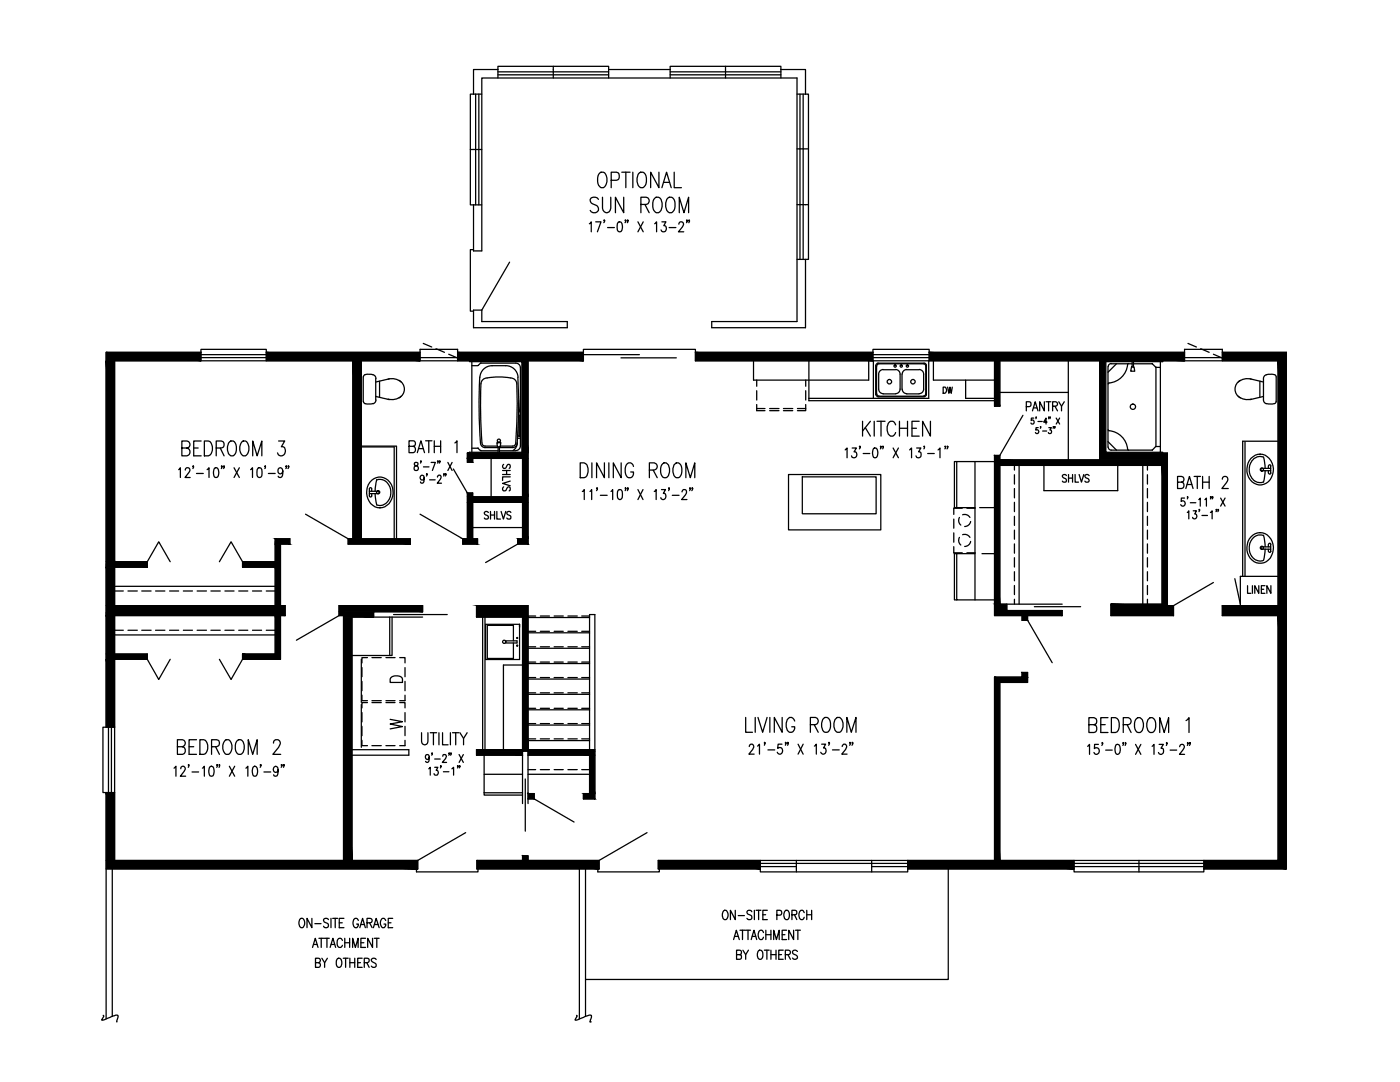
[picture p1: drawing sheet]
<svg xmlns="http://www.w3.org/2000/svg" width="279mm" height="216mm" viewBox="0 0 279 216" stroke-linecap="round" stroke-linejoin="round" font-family="sans-serif">
<defs><g id="words">
<g font-size="6.6">
<text x="116.4" y="43.7">SUN ROOM</text>
<text x="216.3" y="147.5">BEDROOM 1</text>
</g>
<g font-size="6.2">
<text x="170.7" y="88.2">KITCHEN</text>
<text x="34.9" y="92.1">BEDROOM 3</text>
<text x="34.2" y="151.7">BEDROOM 2</text>
</g>
<text font-size="5.3" x="76.6" y="146.8">W</text>
<text font-size="4.4" x="187" y="79.7">DW</text>
<text font-size="4" x="76.6" y="137.2">D</text>
</g></defs>
<!-- layer: 1SOLID -->
<g fill="#000" stroke="#000" stroke-width=".2">
<path d="M21.2 72l1.7 40.1v-40.1zM21.2 72l1.7 40.1h-1.7z"/>
<path d="M21.2 70.3l18.9 1.7v-1.7zM21.2 70.3l18.9 1.7h-18.9z"/>
<path d="M70.4 72l1.7 35.5v-35.5zM70.4 72l1.7 35.5h-1.7z"/>
<path d="M53.1 70.3l30.7 1.7v-1.7zM53.1 70.3l30.7 1.7h-30.7z"/>
<path d="M104.3 72l1.1 18.4v-18.4zM104.3 72l1.1 18.4h-1.1z"/>
<path d="M91.3 70.3l25.1 1.7v-1.7zM91.3 70.3l25.1 1.7h-25.1z"/>
<path d="M138.8 70.3l35.4 1.7v-1.7zM138.8 70.3l35.4 1.7h-35.4z"/>
<path d="M198.5 72l1 9.1v-9.1zM198.5 72l1 9.1h-1z"/>
<path d="M219.5 72l1 18.4v-18.4zM219.5 72l1 18.4h-1z"/>
<path d="M185.4 70.3l51 1.7v-1.7zM185.4 70.3l51 1.7h-51z"/>
<path d="M243.9 70.3l12.8 1.7v-1.7zM243.9 70.3l12.8 1.7h-12.8z"/>
<path d="M255.1 72l1.6 48.8v-48.8zM255.1 72l1.6 48.8h-1.6z"/>
<path d="M93.3 91.5l1 .7v-.7zM93.3 91.5l1 .7h-1z"/>
<path d="M93.3 98.4l1 .7v-.7zM93.3 98.4l1 .7h-1z"/>
<path d="M93.3 90.4l12.1 1.1v-1.1zM93.3 90.4l12.1 1.1h-12.1z"/>
<path d="M104.3 91.5l1.1 7.6v-7.6zM104.3 91.5l1.1 7.6h-1.1z"/>
<path d="M93.3 99.1l12.1 1.1v-1.1zM93.3 99.1l12.1 1.1h-12.1z"/>
<path d="M198.5 90.9l1 .9v-.9zM198.5 90.9l1 .9h-1z"/>
<path d="M198.5 92.9l1 27.7v-27.7zM198.5 92.9l1 27.7h-1z"/>
<path d="M219.5 90.4l13.5 1.4v-1.4zM219.5 90.4l13.5 1.4h-13.5z"/>
<path d="M198.5 91.8l34.5 1.1v-1.1zM198.5 91.8l34.5 1.1h-34.5z"/>
<path d="M231.9 92.9l1.1 27.7v-27.7zM231.9 92.9l1.1 27.7h-1.1z"/>
<path d="M21.2 113.2l1.7 7.6v-7.6zM21.2 113.2l1.7 7.6h-1.7z"/>
<path d="M21.2 112.1l8.2 1.1v-1.1zM21.2 112.1l8.2 1.1h-8.2z"/>
<path d="M54.9 108.6l1.1 3.5v-3.5zM54.9 108.6l1.1 3.5h-1.1z"/>
<path d="M48.4 112.1l7.6 1.1v-1.1zM48.4 112.1l7.6 1.1h-7.6z"/>
<path d="M54.9 113.2l1.1 7.6v-7.6zM54.9 113.2l1.1 7.6h-1.1z"/>
<path d="M54.9 107.5l2.9 1.1v-1.1zM54.9 107.5l2.9 1.1h-2.9z"/>
<path d="M69.5 107.5l12.4 1.1v-1.1zM69.5 107.5l12.4 1.1h-12.4z"/>
<path d="M93.3 100.2l1 7.3v-7.3zM93.3 100.2l1 7.3h-1z"/>
<path d="M92.3 107.5l3 1.1v-1.1zM92.3 107.5l3 1.1h-3z"/>
<path d="M104.3 100.2l1.1 7.3v-7.3zM104.3 100.2l1.1 7.3h-1.1z"/>
<path d="M103.3 107.5l2.1 1.1v-1.1zM103.3 107.5l2.1 1.1h-2.1z"/>
<path d="M21.2 122.8l1.7 7.7v-7.7zM21.2 122.8l1.7 7.7h-1.7z"/>
<path d="M21.2 131.6l1.7 13.5v-13.5zM21.2 131.6l1.7 13.5h-1.7z"/>
<path d="M21.2 130.5l8.2 1.1v-1.1zM21.2 130.5l8.2 1.1h-8.2z"/>
<path d="M54.9 122.8l1.1 7.7v-7.7zM54.9 122.8l1.1 7.7h-1.1z"/>
<path d="M48.4 130.5l7.6 1.1v-1.1zM48.4 130.5l7.6 1.1h-7.6z"/>
<path d="M21.2 120.8l35.7 2v-2zM21.2 120.8l35.7 2h-35.7z"/>
<path d="M68.6 123.1l1.6 48.6v-48.6zM68.6 123.1l1.6 48.6h-1.6z"/>
<path d="M67.7 122.1l6.9 .7v-.7zM67.7 122.1l6.9 .7h-6.9z"/>
<path d="M68.6 122.8l6 .3v-.3zM68.6 122.8l6 .3h-6z"/>
<path d="M67.7 120.8l16.6 1.3v-1.3zM67.7 120.8l16.6 1.3h-16.6z"/>
<path d="M95.1 120.8l10.3 2.3v-2.3zM95.1 120.8l10.3 2.3h-10.3z"/>
<path d="M104.3 123.1l1.1 26.5v-26.5zM104.3 123.1l1.1 26.5h-1.1z"/>
<path d="M198.5 136.2l1 35.5v-35.5zM198.5 136.2l1 35.5h-1z"/>
<path d="M198.5 120.6l2.4 1.2v-1.2zM198.5 120.6l2.4 1.2h-2.4z"/>
<path d="M204 122.8l1.1 1v-1zM204 122.8l1.1 1h-1.1z"/>
<path d="M204 134.2l1.1 .9v-.9zM204 134.2l1.1 .9h-1.1z"/>
<path d="M198.5 135.1l6.6 1.1v-1.1zM198.5 135.1l6.6 1.1h-6.6z"/>
<path d="M198.5 121.8l13.5 1v-1zM198.5 121.8l13.5 1h-13.5z"/>
<path d="M221.7 120.6l11.3 .2v-.2zM221.7 120.6l11.3 .2h-11.3z"/>
<path d="M221.7 120.8l12.5 2v-2zM221.7 120.8l12.5 2h-12.5z"/>
<path d="M243.9 120.8l12.8 2v-2zM243.9 120.8l12.8 2h-12.8z"/>
<path d="M255.1 122.8l1.6 48.9v-48.9zM255.1 122.8l1.6 48.9h-1.6z"/>
<path d="M21.2 158.1l1.7 13.6v-13.6zM21.2 158.1l1.7 13.6h-1.7z"/>
<path d="M95.1 149.9l9.2 .8v-.8zM95.1 149.9l9.2 .8h-9.2z"/>
<path d="M105.4 158.4l1.2 1v-1zM105.4 158.4l1.2 1h-1.2z"/>
<path d="M95.1 149.6l23.6 .3v-.3zM95.1 149.6l23.6 .3h-23.6z"/>
<path d="M105.4 149.9l13.3 .8v-.8zM105.4 149.9l13.3 .8h-13.3z"/>
<path d="M117.7 150.7l1 7.7v-7.7zM117.7 150.7l1 7.7h-1z"/>
<path d="M116.4 158.4l2.3 1v-1zM116.4 158.4l2.3 1h-2.3z"/>
<path d="M21.2 171.7l62.2 1.7v-1.7zM21.2 171.7l62.2 1.7h-62.2z"/>
<path d="M104.3 170.8l1.1 .9v-.9zM104.3 170.8l1.1 .9h-1.1z"/>
<path d="M95.2 171.7l24.4 1.7v-1.7zM95.2 171.7l24.4 1.7h-24.4z"/>
<path d="M131.4 171.7l20.3 1.7v-1.7zM131.4 171.7l20.3 1.7h-20.3z"/>
<path d="M181.2 171.7l33.1 1.7v-1.7zM181.2 171.7l33.1 1.7h-33.1z"/>
<path d="M240.3 171.7l16.4 1.7v-1.7zM240.3 171.7l16.4 1.7h-16.4z"/>
</g>
<!-- layer: 1WALLS -->
<g fill="none" stroke="#000" stroke-width=".25">
<path d="M40.1 70.3h-18.9v74.8M53.1 70.3h30.7M91.3 70.3h25.1M116.4 72h-11v36.6h-2.1v-1.1h1v-7.3h-10v7.3h1v1.1h-3v-1.1h1v-9.1h1v.7h10v-7.6h-10v.7h-1v-1.8h11v-18.4h-32.2v35.5h9.8v1.1h-12.4v-1.1h.9v-35.5h-47.5v40.1h6.5v1.1h-6.5v7.6h32v-7.6h-6.5v-1.1h6.5v-4.6h2.9v1.1h-1.8v12.2h.9v2h-.9v8.8h-7.6v-1.1h6.5v-7.7h-32v7.7h6.5v1.1h-6.5v40.1h45.7v-48.9h-.9v-2h16.6v1.3h-9.7v1M138.8 72h59.7v9.1h1v-9.1h20v19.8h-20v-.9h-1v31.9h5.5v1h1.1v-1h6.9v-1h-11.1v-1.2M138.8 70.3h35.4M185.4 70.3h51M199.5 78.3h13.7M213.2 72v19.8M243.9 70.3h12.8v103.1h-16.4M98 91.5v7.6M203.4 92.9v27.7"/>
<path d="M208.3 92.9v5h14.8v-5M228.1 92.9v27.7M22.9 117h32M94.3 105.3h10M22.9 126.7h32M84.3 123.1h-14.1v48.6h13.2M212 120.6h-12.5v-27.7h32.4v27.7h-10.2v2.2h12.5v-2h-1.2v-30.4h-12.5v-18.4h34.6v48.8h-11.2v2h11.2v48.9h-55.6v-35.5h5.6v-2h-1.1v.9h-5.5v36.6h-67.1M21.2 158.1v15.3h62.2M105.4 154.5h12.3M117.7 149.6v-27h1v36.8h-2.3v-1h1.3v-7.7h-12.3v7.7h1.2v1h-1.2v.9M118.7 149.6h-13.3v-28.8h-10.3v2.3h9.2v26.5h-9.2v1.1h9.2v9.6M95.2 171.7h9.1v-.9h1.1v.9h14.2"/>
<path d="M95.2 173.4h24.4M131.4 173.4h20.3M181.2 173.4h33.1"/>
</g>
<!-- layer: 1CABINET -->
<g fill="none" stroke="#000" stroke-width=".25">
<path d="M150.4 72v3.8h23v-3.8M161.4 72v8h37.1M174.3 72v7.5M185.3 72v7.5h-23.9M186.3 72v3.8h12.2M192.7 75.8v3.7h5.8M198.5 80h.1M72.1 89h7v18.5M72.1 89.2h6.6v18.3M157.4 94.7h18.4v11h-18.4zM160.1 95.2h14.8v7.3h-14.8zM190.9 92.1h-.4v9.2h4.1"/>
<path d="M190.9 92.1v9.2M190.9 92.1h7.6M194.6 92.1v27.6M248.5 88.2v26.8M255.1 88h-7.1v27M190.9 110.5v9.2h7.5M194.6 110.5h-4.1v9.2h.4M195.5 101.3h3M196 110.5h2.4M246.4 115.5l1.1 5.1M255.1 115h-7.6v5.8M70.2 130.8h7.6"/>
<path d="M77.8 123.1v7.7M78.2 123.1v7.7h-.4M96.3 123.1v26.5M96.8 123.1v26.5M100.9 127.9h2.3v.4h-2.3zM102.5 127.9v-3.1h-5.2v6.6h5.2v-3.1M104.3 132.7h-3.8v16.9M96.6 158.2v.5h7.7M96.6 150.7v7.5M96.6 158.2h7.7M96.6 154.5h7.7"/>
<circle cx="100.6" cy="128.1" r=".32"/>
<circle cx="103.2" cy="128.8" r=".09"/>
<circle cx="103.2" cy="127.3" r=".09"/>
</g>
<!-- layer: 1DOORS -->
<g fill="none" stroke="#000" stroke-width=".25">
<path d="M151 75.8v1.3M151 78v1.8M160.8 75.8v1.3M160.8 78v1.8M90.5 93.6l2.8 4.8M151 80.7v1.2h1.7M151 81.5h1.7M153.6 81.9h1.9M153.6 81.5h1.9M156.4 81.9h1.8M156.4 81.5h1.8M159.1 81.5h1.7"/>
<path d="M160.8 80.7v1.2h-1.7M204.1 82.9l-4.6 8M29.4 112.1l2.3-4 2.3 4M43.8 112.1l2.3-4 2.3 4M61 102.6l8.5 4.9M83.8 102.6l8.5 4.9M103.3 108.6l-6.4 3.7M190.3 103.6v1.8M190.3 106.3v1.9M190.3 109.1v1.2h1.7M191.5 103.2a1.21 1.21 0 0 0 .2 1.6M191.5 107.2a1.21 1.21 0 0 0 .2 1.6"/>
<path d="M192 101.4h-1.7v1.2M192.1 102.7a1.21 1.21 0 0 1 1.5 .5M192.1 106.7a1.21 1.21 0 0 1 1.5 .5M193 101.4h1.6M193 110.3h1.6M193.7 104.1a1.21 1.21 0 0 1-1.2 1M193.7 108a1.21 1.21 0 0 1-1.2 1M242.2 116.2l-8 4.6M29.4 131.6l2.3 4 2.3-4M43.8 131.6l2.3 4 2.3-4M67.7 122.8l-8.5 4.9M72.1 131.6v8.6"/>
<path d="M72.2 138.7v1.1h1.1M72.2 133.2v1.8M72.2 136v1.8M73.3 131.2h-1.1v1.1M74.2 131.2h1.9M74.2 139.8h1.9M77 131.2h1.8M77 139.8h1.8M78.5 122.6h10.8M79.8 131.2h1v1.1M80.8 138.7v1.1h-1M205.1 123.8l4.9 8.4"/>
<path d="M206.4 121.1h9.3M72.1 140.6v8.5M72.2 147.7v1.1h1.1M72.2 142.2v1.8M72.2 144.9v1.9M73.3 140.2h-1.1v1.1M74.2 140.2h1.9M74.2 148.8h1.9M77 140.2h1.8M77 148.8h1.8M79.8 140.2h1v1.1M80.8 147.7v1.1h-1"/>
<path d="M104.8 155.4v10.4M106.6 159.4l8 4.6"/>
</g>
<!-- layer: 1PLUMB -->
<g fill="none" stroke="#000" stroke-width=".25">
<path d="M72.5 75.2v4.9M72.9 74.8l.8-.1 .8 .1M72.9 74.8l-.4 .4M74.5 74.8a.78 .78 0 0 1 .5 .7M75 79.1l2.7 .6M75 75.6v4.2M75 79.8a.78 .78 0 0 1-.5 .8M75.7 76.1v3.2M77.5 75.7l1.3-.1 1.3 .6M77.7 75.6l-2.7 .6M79.6 75.9a1.97 1.97 0 0 1 1.1 1.7 1.97 1.97 0 0 1-1.1 1.8M80.1 79.1l-1.3 .6-1.3-.1"/>
<path d="M93.7 72v.2h10.5v18h-4.5M94.2 73h1.1M94.2 72.2v18M95.5 72.9h-.1M95.7 75.3l-.1 5.9 .3 7.2M95.8 75.3a2.43 2.43 0 0 1 2.4-2.3h2.8a2.43 2.43 0 0 1 2.4 2.3M95.9 72.5l-.5 .4M96 72.5h6.9a.91 .91 0 0 1 1 .9v15.6a.91 .91 0 0 1-1 .9M96 72.4l-.1 .1M103.3 75.3l.2 4.4-.3 8.7M103.9 79.8l-.2 2.3M174.8 72.9v5.8"/>
<path d="M174.8 78.7l.2 .4h.3M174.9 73.1v5.5M175 73v-.2l.4-.2h9.1l.3 .4v5.6l-.3 .4h-.2M175 78.6l.2 .4h.2M175.2 72.5h9.2M175.2 79.2h9.2M175.3 72.5l-.4 .2-.1 .2M175.4 77.6a.99 .99 0 0 0 .8 1h2.5a.91 .91 0 0 0 .9-1M175.4 79.1h8.9M176.2 73.8h2.5M176.3 73.7a.91 .91 0 0 0-.9 .9v3.1M178.7 73.7a.91 .91 0 0 1 .9 .9v3.1"/>
<path d="M180 74.7v3M180.1 77.6a.91 .91 0 0 0 .9 1h2.4a.98 .98 0 0 0 .9-1M180.9 73.8h2.5M181 73.7a.91 .91 0 0 0-.9 .9M183.4 73.7a.91 .91 0 0 1 .9 .9v3.1M184.4 72.5l.4 .2 .1 .2M184.9 78.7l-.2 .4h-.3M184.9 72.9v5.8M221.1 73.2v16M221.3 76.4l-.1 .2M221.8 72.6h4.1M221.8 72.5a.61 .61 0 0 0-.6 .7"/>
<path d="M222.8 72.6l-1.7 1.7M225 72.7a4.1 4.1 0 0 1-3.7 3.7M225.2 72.5l-.2 .2M225.8 73.2h.5l.2 .9h-.8zM225.9 72.2h-5.2v18h11.3v.2M225.9 72v1.2M226.2 72.6h3.7M226.2 72v1.2M229.9 72.5l.1 .1M230 72.6l.7 .7M231.6 73.3h-.9v15.8M231.6 72.2v18"/>
<path d="M232 72v.2h-5.8M247.1 79.1l1.2 .6 1.4-.1M247.6 75.9a1.97 1.97 0 0 0-1.1 1.7 1.97 1.97 0 0 0 1.1 1.8M249.5 75.6l2.7 .6M249.7 75.7l-1.4-.1-1.2 .6M251.4 76.1v3.2M252.2 79.1l-2.7 .6M72.5 80.1l.4 .4M73.7 98.5h1.8M73.7 98h1.8M74.2 98l-.1-.6h-.3v1.7h.3l.1-.6M74.2 95.8a2.67 2.67 0 0 1 3-.2 2.67 2.67 0 0 1 1.3 2.8 2.65 2.65 0 0 1-1.3 2.5 2.65 2.65 0 0 1-2.8-.1 3.3 3.3 0 0 1-.2-5z"/>
<path d="M74.5 80.5l-.8 .1-.8-.1M74.9 98.5l.3 2.2M75.2 95.7a2.46 2.46 0 0 1 2.7 3.5 2.1 2.1 0 0 1-2.7 1.5M75.2 95.7l-.3 2.3M75.5 98l.2 .2-.2 .2M94.2 89.4h1.1M95.4 89.4h.1M95.4 89.5l.5 .4M95.9 88.4a.91 .91 0 0 0 .9 .9h2.6M95.9 89.9h.1M96 89.9h3.4M96.2 88.4l-.3-5.4v-5.4a1.91 1.91 0 0 1 .6-2 11.1 11.1 0 0 1 6.1 0l.5 .6a81.8 81.8 0 0 1-.2 12.2"/>
<path d="M96.2 88.4a.61 .61 0 0 0 .6 .6h2.4M99.2 88.3h.8l-.2 .9h-.5zM99.4 89.2v1.2M99.4 90.2h-5.7v.2M99.7 89.2v1.2M99.7 89.3h2.6M99.7 89.9h3.2M99.8 89h2.5M102.9 88.4a.61 .61 0 0 1-.6 .6M103.2 88.4a1.76 1.76 0 0 1-.8 1.5M103.2 88.4a.91 .91 0 0 1-.9 .9M103.3 87.4h.6"/>
<path d="M103.3 87h.3M103.6 82.9v4.2h.1v-4.2M103.7 82l-.2 .9h.4M103.7 87h.2M221.1 88.1l1.7 1.7M221.2 85.7l.1 .3M221.2 89.2a.61 .61 0 0 0 .6 .6h8.1M221.3 85.9a4.1 4.1 0 0 1 3.7 3.7M225 89.7l.2 .1M230 89.8h-.1M230.7 89.1h.9M230.7 89.1l-.7 .7"/>
<path d="M249.7 91.5a2.46 2.46 0 0 1 4.2 .9 3 3 0 0 1-2.7 4.4 3.2 3.2 0 0 1-1.5-5.3zM251.8 93.9h1.8M252.1 91.2a2.34 2.34 0 0 0-2.7 3 2.19 2.19 0 0 0 2.7 2M252.2 91.2l.3 2.3M252.5 93.9l-.3 2.3M253.1 93v.5M253.1 93.9v.5M253.2 94.4l.2 .2 .2-.2M253.2 93l.2-.3 .2 .3M253.6 93.5h-1.8l-.2 .2 .2 .2M253.6 93v1.4M254.7 80.1l-.1-5.1a2.06 2.06 0 0 0-2.3 .1l-.1 .4v4.3a.78 .78 0 0 0 .5 .8"/>
<path d="M254.7 80.1l-.1 .2a2.05 2.05 0 0 1-1.9 .2M249.7 107.1a2.53 2.53 0 0 1 2.6-.7 2.53 2.53 0 0 1 1.8 2.2 2.86 2.86 0 0 1-3.3 3.7 3.3 3.3 0 0 1-1.1-5.2zM251.8 109.1l-.2 .2 .2 .2M251.8 109.1h1.8M251.8 109.6h1.8M252.1 106.8a2.34 2.34 0 0 0-2.7 3 2.19 2.19 0 0 0 2.7 2M252.2 106.8l.3 2.3M252.5 109.5l-.3 2.3M253.1 108.7v.4M253.1 109.6v.4M253.2 110l.2 .2 .2-.2M253.2 108.6l.2-.2 .2 .2"/>
<path d="M253.6 108.7v1.3M103.7 124.6h-6.8v7h6.8v-7v.5"/>
<circle cx="177.5" cy="76.2" r=".44"/>
<circle cx="178.6" cy="73" r=".23"/>
<circle cx="179.9" cy="73" r=".23"/>
<circle cx="181.1" cy="73" r=".23"/>
<circle cx="182.2" cy="76.2" r=".44"/>
<circle cx="75.5" cy="98.2" r=".32"/>
<circle cx="99.6" cy="87.9" r=".32"/>
<circle cx="226.1" cy="81.2" r=".53"/>
<circle cx="251.8" cy="93.7" r=".32"/>
<circle cx="251.8" cy="109.3" r=".32"/>
</g>
<!-- layer: 1STAIRS -->
<g fill="none" stroke="#000" stroke-width=".25">
<path d="M105.4 122.9h1.5M105.4 123.2h12.3M105.4 126h1.5M105.4 126.3h12.3M105.4 129.1h1.5M105.4 129.4h12.3M105.4 132.1h1.5M105.4 132.4h12.3M105.4 135.2h1.5M105.4 135.5h12.3M105.4 138.2h1.5M105.4 138.5h12.3"/>
<path d="M107.8 122.9h1.9M107.8 126h1.9M107.8 129.1h1.9M107.8 132.1h1.9M107.8 135.2h1.9M107.8 138.2h1.9M110.6 122.9h1.8M110.6 126h1.8M110.6 129.1h1.8M110.6 132.1h1.8M110.6 135.2h1.8M110.6 138.2h1.8"/>
<path d="M113.3 122.9h1.9M113.3 126h1.9M113.3 129.1h1.9M113.3 132.1h1.9M113.3 135.2h1.9M113.3 138.2h1.9M116.1 122.9h1.6M116.1 126h1.6M116.1 129.1h1.6M116.1 132.1h1.6M116.1 135.2h1.6M116.1 138.2h1.6"/>
<path d="M70.2 149.6h11.4v1.1h-11.4M105.4 141.3h1.5M105.4 141.6h12.3M105.4 144.4h1.5M105.4 144.7h12.3M105.4 147.4h1.5M105.4 147.8h12.3M107.8 141.3h1.9M107.8 144.4h1.9M107.8 147.4h1.9M110.6 141.3h1.8M110.6 144.4h1.8"/>
<path d="M110.6 147.4h1.8M113.3 141.3h1.9M113.3 144.4h1.9M113.3 147.4h1.9M116.1 141.3h1.6M116.1 144.4h1.6M116.1 147.4h1.6"/>
</g>
<!-- layer: 1HIDDEN -->
<g fill="none" stroke="#000" stroke-width=".25">
<path d="M202.5 92.9v.9M202.5 94.7v1.9M202.5 97.5v1.8M229 92.9v.9M229 94.7v1.9M229 97.5v1.8M22.9 117.9h1.7M25.5 117.9h1.9M28.3 117.9h1.9M31 117.9h1.9M33.8 117.9h1.9M36.6 117.9h1.8"/>
<path d="M39.3 117.9h1.9M42.1 117.9h1.9M44.9 117.9h1.8M47.6 117.9h1.9M50.4 117.9h1.8M53.1 117.9h1.8M202.5 100.2v1.9M202.5 103v1.8M202.5 105.8v1.8M202.5 108.5v1.9M202.5 111.3v1.8M202.5 114.1v1.8"/>
<path d="M202.5 116.8v1.8M202.5 119.6v1M229 100.2v1.9M229 103v1.8M229 105.8v1.8M229 108.5v1.9M229 111.3v1.8M229 114.1v1.8M229 116.8v1.8M229 119.6v1M22.9 125.8h1.7M25.5 125.8h1.9"/>
<path d="M28.3 125.8h1.9M31 125.8h1.9M33.8 125.8h1.9M36.6 125.8h1.8M39.3 125.8h1.9M42.1 125.8h1.9M44.9 125.8h1.8M47.6 125.8h1.9M50.4 125.8h1.8M53.1 125.8h1.8M105.4 153.6h1.5M107.8 153.6h1.9"/>
<path d="M110.6 153.6h1.8M113.3 153.6h1.9M116.1 153.6h1.6"/>
</g>
<!-- layer: 1WINDOW -->
<g fill="none" stroke="#000" stroke-width=".25">
<path d="M40.1 72v-2.3h13v2.3M40.1 71.4h13M40.1 70.8h13M83.8 72v-2.3h7.5v2.3M83.8 71.4h7.5M84.5 68.5l1.7 .7M87 69.6l1.7 .7M89.5 70.7l1.7 .7M116.4 72v-2.3h22.4v2.3M116.4 70.8h11.2M123.9 71.4h11.1M174.2 72v-2.3h11.2v2.3"/>
<path d="M174.2 71.4h11.2M174.2 70.8h11.2M236.4 72v-2.3h7.5v2.3M236.4 71.4h7.5M237.1 68.5l1.7 .7M239.6 69.6l1.7 .7M242.2 70.7l1.7 .7M21.6 145.1v13M22.2 145.1v13M22.9 145.1h-2.4v13h2.4M83.1 173.4v.6h12.3v-.6M92.9 166.1l-9.5 5.6v1.7"/>
<path d="M95.2 171.7v1.7M119.3 173.4v.6h12.3v-.6M129.1 166.1l-9.5 5.6v1.7M131.4 171.7v1.7M151.7 171.7v2.3h29.5v-2.3M151.7 172.9h7.2M151.7 172.3h29.5M158.9 171.7v2.3M174 171.7v2.3M174 172.9h7.2M214.3 171.7v2.3h26v-2.3M214.3 172.9h26"/>
<path d="M214.3 172.3h26M227.3 171.7v2.3"/>
</g>
<!-- layer: 1BROCHURE -->
<g fill="none" stroke="#000" stroke-width=".25">
<path d="M94.5 18.8h-.6v22.1h.6M94.5 18.8h1.7M94.9 18.8v22.1M95.6 18.8v22.1M99.4 13.9h-4.9v4.9M99.4 14.9h22.1M99.4 13.9v-.7h22.1v.7M99.4 14.3h22.1M99.4 13.9v1.7M110.4 13.2v2.4M121.5 13.9v1.7M121.5 13.9h12.2"/>
<path d="M133.7 14.9h22.1M133.7 13.9v-.7h22.1v.7M133.7 14.3h22.1M133.7 13.9v1.7M144.8 13.2v2.4M155.8 13.9h5v4.9M155.8 13.9v1.7M159.1 18.8h1.7M159.7 18.8v33M160.3 18.8v33M160.8 18.8h.5v33h-.5M93.9 29.8h2.3"/>
<path d="M119.7 34.5l.2-.1a.83 .83 0 0 1 1.1 .7 1.99 1.99 0 0 1-.6 2.4 1.05 1.05 0 0 1-1.1-1.2 1.92 1.92 0 0 1 .4-1.8zM122 36h1a.85 .85 0 0 0 .6-.8 .85 .85 0 0 0-.6-.8h-1v3.1M124.1 34.4h1.6M124.9 34.4v3.1M126.3 34.4v3.1M127.6 34.5l.3-.1a1 1 0 0 1 1.1 1.1 1.82 1.82 0 0 1-.7 2 1.06 1.06 0 0 1-1.2-1.2 2.29 2.29 0 0 1 .5-1.8zM131.5 34.4v3.1l-1.6-3.1v3.1M132.1 37.5l.9-3.1 1 3.1M134.5 34.4v3.1h1.5M159.1 29.7h2.2M94.5 40.9v9.2h1.7v-34.5h62.9v48.6h-17.1v1.2h18.8v-13.6M94.5 49.8h-.6v12.3h.6"/>
<path d="M94.5 40.9h1.7M101.7 52.3l-5.5 9.6M117.6 44.6l.4-.3v2M118.9 44.3h1l-.7 2M123.4 44.4l.4-.1a1.28 1.28 0 0 1 0 2h-.2a.91 .91 0 0 1-.4-1.2zM127.3 44.3l1.1 2M128.4 44.3l-1.1 2M130.7 44.6l.3-.3v2M132.1 44.3h.8l-.4 .7a.58 .58 0 0 1 .4 .9 .58 .58 0 0 1-1 0M135.5 44.7l.3-.4 .5 .1a.72 .72 0 0 1-.1 .9l-.8 1h1.1M159.1 40.8h2.2M159.1 51.8h1.7"/>
<path d="M94.5 61.9h1.7v2.3h17v1.2h-18.7zM35.7 93.7l.3-.4v2M37 93.8l.3-.5 .5 .2a.66 .66 0 0 1-.2 .8l-.7 1h1M39.2 94.5h1.4M41.3 93.7l.4-.4v2M42.8 93.4l.4-.1a1.24 1.24 0 0 1 0 2h-.2a1.13 1.13 0 0 1-.3-1.6zM46.7 93.3l1.1 2M47.8 93.3l-1.1 2M50 93.7l.4-.4v2M51.5 93.4l.4-.1a.91 .91 0 0 1 .4 1.2l-.2 .7-.4 .1a.83 .83 0 0 1-.4-1.1zM53.6 94.5h1.3M56.4 94a.55 .55 0 0 1-.5 .6 .59 .59 0 0 1-.4-.8 .59 .59 0 0 1 .7-.4 1.36 1.36 0 0 1-.2 1.9l-.4-.1-.1-.2"/>
<path d="M81.6 89.1h.9a.56 .56 0 0 0 .4-.6 .56 .56 0 0 0-.4-.5h-.9v2.3h.9a.68 .68 0 0 0 .4-.6 .68 .68 0 0 0-.4-.6M82.7 92.4v.4a.61 .61 0 0 1 .7 .3 .61 .61 0 0 1-.2 .8 .52 .52 0 0 1-.6-.6 .52 .52 0 0 1 .6-.4l.2-.2v-.3zM83.3 90.3l.7-2.3 .7 2.3M83.6 89.5h.9M84 92h-.1h.1l-.1 .4M84.5 93.2h1.1M84.6 95.4l-.1 .3a.45 .45 0 0 1-.7-.4 .45 .45 0 0 1 .8-.3v.4a.74 .74 0 0 1-.4 1l-.3-.2M84.9 88h1.3M85.2 94.6h-.1h.1l-.1 .4M85.6 88v2.3M85.7 95.7h1.1M86 92.3h.9l-.6 1.6"/>
<path d="M86.7 88v2.3M86.7 89.1h1.2M87.3 95.2l.3-.4h.2l.2 .3-.1 .6-.6 .7h.8M87.4 92h-.1h.1l-.1 .4M87.8 92h-.1h.1l-.1 .4M87.9 88v2.3M88.7 94.6h-.2h.2l-.2 .4M89 94.6h-.1h.1l-.1 .4M89.4 92.3l.8 1.6M90.2 92.3l-.8 1.6M90.8 88.4l.4-.4v2.3M100.3 93.9h1.5"/>
<path d="M100.3 94.7h1.5M100.5 92.7a.41 .41 0 0 0-.1 .6 .41 .41 0 0 0 .6-.1l.3-.5h.3l.2 .2v.4l-.2 .2M100.5 97.1a.47 .47 0 0 0 0 .8h.5l.5-.8 .3 .3v.5h-.2M101.1 93.9v.8M101.8 95.2h-1.5v.7M101.8 96l-1.5 .5 1.5 .4M115.8 92.4h.8a1.82 1.82 0 0 1 .6 2.5l-.6 .4h-.8zM116.2 98.1l.4-.4v2M117.7 98.1l.4-.4v2M118.1 92.4v2.9M119.2 97.4h-.1v-.1l.1 .1-.1 .5M119.8 98.8h1.4"/>
<path d="M120.6 92.4v2.9l-1.5-2.9v2.9M121.5 92.4v2.9M121.9 98.1l.4-.4v2M123.4 97.8l.4-.1a.91 .91 0 0 1 .4 1.1l-.2 .8-.4 .1a1.56 1.56 0 0 1-.2-1.9zM124 92.4v2.9l-1.6-2.9v2.9M124.9 97.4l-.1 .1v-.2l.1 .3-.1 .3M125.4 97.4h-.2l.1-.1 .1 .1-.2 .5M126.4 93.1a.78 .78 0 0 0-.8-.8 .78 .78 0 0 0-.7 .8 1.83 1.83 0 0 0 .5 2.2 .84 .84 0 0 0 .9-.3 .84 .84 0 0 0 .1-.8h-.5M127.3 97.7l1 2M128.3 97.7l-1 2M129.6 93.8h1a.73 .73 0 0 0 .6-.7 .73 .73 0 0 0-.6-.7h-1v2.9M130.4 93.8l.8 1.5"/>
<path d="M130.6 98.1l.4-.4v2M132 97.7h.8l-.4 .8a.59 .59 0 0 1 .4 .8 .59 .59 0 0 1-.9 .2v-.2M132.3 92.5l.2-.1a1.04 1.04 0 0 1 1.1 1.1 1.9 1.9 0 0 1-.7 1.8 .95 .95 0 0 1-1.1-1.1 1.86 1.86 0 0 1 .5-1.7zM133.6 97.4l-.1 .1v-.2l.1 .3-.2 .3M134.2 98.8h1.3M134.5 92.8l.5-.4a1 1 0 0 1 1.1 1.1 1.69 1.69 0 0 1-.7 1.8 .8 .8 0 0 1-1-.7 2.33 2.33 0 0 1 .1-1.8zM136.1 98.2l.2-.4 .4-.1 .3 .2v.4l-1 1.4h1.1M136.9 95.3v-2.9l.9 2.9 .9-2.9v2.9M137.8 97.4l-.1 .1v-.2l.1 .3-.2 .3M138.2 97.4h-.1v-.1l.1 .1-.1 .5M168.7 89.8l.4-.4v1.9M170.1 89.4h.8l-.5 .8a.57 .57 0 0 1 .6 .8 .57 .57 0 0 1-1.1 0"/>
<path d="M172.3 90.5h1.3M174.3 89.5l.4-.1a1.24 1.24 0 0 1 0 1.9h-.1a1.21 1.21 0 0 1-.4-1.5zM178.2 89.4l1.1 1.9M179.3 89.4l-1.1 1.9M181.5 89.8l.4-.4v1.9M182.9 89.4h.9l-.5 .8a.57 .57 0 0 1 .5 .8 .57 .57 0 0 1-1 0M185.1 90.5h1.4M187.2 89.8l.4-.4v1.9M189.2 89.1h-.2h.2l-.2 .5M204.8 81.1h.8l.1-.8-.3-.1h-.6v1.8M206.1 82l.5-1.8 .6 1.8M206.3 81.4h.6"/>
<path d="M206.3 83.4h-.5v.5a.36 .36 0 0 1 .5 .1 .36 .36 0 0 1 0 .5 .36 .36 0 0 1-.5-.1M206.8 83.3l-.1 .3M207.2 84.1h.8M207.2 85.3h-.4l-.1 .5a.37 .37 0 0 1 .6 .1 .37 .37 0 0 1-.1 .5 .37 .37 0 0 1-.6-.1M207.7 85.2l-.1 .3M208.1 86h.8M208.4 80.2v1.8l-.9-1.8v1.8M208.8 80.2h.9M209 84.2h-.7l.5-.8v1.2M209.3 80.2v1.8M209.3 85.3h.5l-.3 .5a.35 .35 0 0 1 .3 .5 .35 .35 0 0 1-.6 0M209.4 83.3l-.1 .3"/>
<path d="M209.6 83.3l-.1 .3M210.1 81.1l.8-.1 .1-.3v-.4l-.3-.1h-.6v1.8M210.3 85.2h-.1h.1l-.1 .3M210.5 85.2v.3M210.5 81.1l.5 .9M210.8 83.4l.7 1.2M211.3 80.2l.6 .9v.9M211.5 83.4l-.7 1.2M212.4 80.2l-.5 .9M212.8 94.9a.46 .46 0 0 0-.8 0l.1 .4 .6 .3 .1 .2-.1 .4h-.4l-.3-.2M213.2 94.7v1.5M213.2 95.4h.9"/>
<path d="M214.1 94.7v1.5M214.6 94.7v1.5h.6M215.4 94.7l.4 1.5 .5-1.5M217.4 94.9a.45 .45 0 0 0-.5-.2 .45 .45 0 0 0-.4 .4l.9 .7-.2 .4h-.4l-.3-.2M235 96.2l1.1-.1 .2-.4-.1-.4-.4-.2h-.8v2.4h.8a.66 .66 0 0 0 .5-.7 .66 .66 0 0 0-.5-.6M236.4 99.4h-.6l-.1 .7a.49 .49 0 0 1 .7 0 .49 .49 0 0 1-.1 .7 .49 .49 0 0 1-.7-.1M236.7 97.5l.7-2.4 .7 2.4M236.9 96.7h.9M237 99.2v.4M238.3 95.1h1.3M238.9 95.1v2.4M239.2 99.7l.3-.3v1.6"/>
<path d="M240 95.1v2.4M240 96.2h1.3M240.5 99.7l.3-.3v1.6M241.3 95.1v2.4M241.7 99.2h-.1h.1l-.1 .4M242 99.2h-.1h.1l-.1 .4M243.6 99.4l.9 1.6M243.9 95.6l.1-.3a.59 .59 0 0 1 .8-.1 .59 .59 0 0 1 .2 .8l-1.1 1.5h1.2M244.5 99.4l-.9 1.6M97.5 102.3a.41 .41 0 0 0-.6-.2 .41 .41 0 0 0-.2 .5l.6 .3a.42 .42 0 0 1 0 .7 .42 .42 0 0 1-.6-.2M97.9 102.1v1.5M97.9 102.8h.8"/>
<path d="M98.7 102.1v1.5M99.2 102.1v1.5h.7M100 102.1l.5 1.5 .4-1.5M102 102.3a.46 .46 0 0 0-.9 0l.2 .3 .6 .4a.38 .38 0 0 1-.2 .6l-.4-.1-.2-.1M237 102.3l.3-.4v1.6M237.5 100.3h1.1M238.1 101.9h.7l-.4 .7a.49 .49 0 0 1 .4 .6 .49 .49 0 0 1-.7 .2l-.1-.2M239.4 101.7h-.1h.1l-.1 .4M239.9 102.9h1.1M241.6 102.3l.3-.4v1.6M242.8 101.7h-.1h.1l-.1 .4M243.2 101.7h-.2h.2l-.2 .4"/>
<path d="M249 116.9v1.5h.7M250 116.9v1.5M251.2 116.9v1.5l-.8-1.5v1.5M251.7 117.6h.5M252.4 116.9h-.7v1.5h.7M253.6 116.9v1.5l-.8-1.5v1.5M34.7 153.3l.4-.4v2M36.1 153.4v-.3a.47 .47 0 0 1 .7-.1 .47 .47 0 0 1 .1 .7l-.9 1.2h1.1M38.3 154h1.3M40.4 153.3l.4-.4v2M41.9 153l.4-.1a1.17 1.17 0 0 1 .3 1.6l-.1 .3-.4 .1a1.17 1.17 0 0 1-.3-1.6zM45.8 152.9l1 2"/>
<path d="M46.8 152.9l-1 2M49.1 153.3l.4-.4v2M50.6 153l.3-.1a1.28 1.28 0 0 1 0 2h-.1a1.17 1.17 0 0 1-.4-1.6zM52.7 154h1.3M55.5 153.6l-.1 .3a.46 .46 0 0 1-.6 .1 .58 .58 0 0 1-.2-.7 .58 .58 0 0 1 .7-.3 1.74 1.74 0 0 1 0 1.8l-.4 .1-.2-.1-.1-.2M84.1 146.2v1.7a.64 .64 0 0 0 .7 .7 .64 .64 0 0 0 .6-.7v-1.7M85.6 153.4l.3-.3v1.6M85.7 151.1a.4 .4 0 0 1-.5 .4 .4 .4 0 0 1-.3-.5l.2-.4h.2l.3 .2 .1 .3a.74 .74 0 0 1-.5 1l-.3-.2M85.9 146.2h1.2M86.3 150.3h-.1h.1l-.1 .4M86.5 146.2v2.4M86.8 153.1h.6l-.3 .6a.46 .46 0 0 1 .3 .7 .46 .46 0 0 1-.8 0"/>
<path d="M86.8 151.5h1.1M87.6 146.2v2.4M88 152.9h-.1h.1l-.1 .3M88.3 146.2v2.4h1.1M88.4 150.9v-.3a.45 .45 0 0 1 .7 .2 .45 .45 0 0 1-.2 .6l-.6 .7h.8M88.5 154h1.1M89.7 150.3h-.2h.2l-.2 .4M89.9 146.2v2.4M90.1 150.3h-.2h.2l-.2 .4M90.2 153.4l.3-.3v1.6M90.3 146.2h1.3M90.9 146.2v2.4"/>
<path d="M91.4 152.9h-.1h.1l-.1 .3M91.6 150.6l.9 1.5M91.8 146.2l.7 1.1v1.3M91.8 152.9h-.1h.1l-.1 .3M92.5 150.6l-.9 1.5M93.2 146.2l-.7 1.1M104.3 150.7v-.8h1.1v.8M148.8 143.2v2.9h1.4M149.5 149l.2-.4 .4-.1 .3 .6-.9 1.4h1M150.7 143.2v2.9M151.2 148.9l.4-.4v2M151.3 143.2l.9 2.9 .9-2.9"/>
<path d="M152.7 148.2l-.1 .1v-.2l.1 .3-.2 .3M153.3 149.6h1.3M153.6 143.2v2.9M156.1 148.5h-.8l-.1 .8a.6 .6 0 0 1 .8 .1 .6 .6 0 0 1 0 .8 .6 .6 0 0 1-.8 .1l-.1-.2M156.1 143.2v2.9l-1.6-2.9v2.9M156.9 148.2l-.1 .1v-.2l.1 .3-.2 .3M157.3 148.2h-.1v-.1l.1 .1-.1 .5M158.6 143.9a.78 .78 0 0 0-.8-.8 .78 .78 0 0 0-.8 .8 1.9 1.9 0 0 0 .6 2.2 .86 .86 0 0 0 1-1.1h-.6M159.3 148.5l1 2M160.3 148.5l-1 2M161.7 144.6h1a.74 .74 0 0 0 .6-.7 .74 .74 0 0 0-.6-.7h-1v2.9M162.5 144.6l.8 1.5"/>
<path d="M162.5 148.9l.4-.4v2M164 148.5h.8l-.4 .8a.58 .58 0 0 1 .4 .8 .58 .58 0 0 1-1 0M164.4 143.3l.2-.1a1 1 0 0 1 1.1 1.1 1.69 1.69 0 0 1-.6 1.8 .76 .76 0 0 1-1-.7 2.09 2.09 0 0 1 .3-2.1zM165.5 148.2h-.1l.1-.1v.1l-.1 .5M166.1 149.6h1.4M166.6 143.6l.5-.4a1.05 1.05 0 0 1 1.1 1.1 1.9 1.9 0 0 1-.6 1.8 .82 .82 0 0 1-1-.7 2.33 2.33 0 0 1 0-1.8zM168.1 149l.3-.5h.3l.3 .6-1 1.4h1.1M169 146.1v-2.9l.9 2.9 .9-2.9v2.9M169.7 148.2h-.1v-.1l.1 .1-.1 .5M170.2 148.2h-.2l.1-.1 .1 .1-.2 .5M217.1 148.9l.3-.4v2M219.2 148.5h-.7l-.1 .9a.6 .6 0 0 1 .8 0 .6 .6 0 0 1 0 .9 .6 .6 0 0 1-.8 0l-.1-.2"/>
<path d="M222.7 148.6l.4-.1a1.28 1.28 0 0 1 0 2h-.2a1.56 1.56 0 0 1-.2-1.9zM226.6 148.5l1.1 2M227.7 148.5l-1.1 2M229.9 148.9l.4-.4v2M231.3 148.5h.9l-.5 .8a.59 .59 0 0 1 .5 .8 .59 .59 0 0 1-.9 .3l-.1-.3M235.4 149l.4-.5h.3l.2 .2a.66 .66 0 0 1-.2 .9l-.7 .9h1M189.2 173.4v22h-72.3M59.8 183.5l.3-.3a1.01 1.01 0 0 1 .8 .8 1.01 1.01 0 0 1-.4 1l-.1 .1a.9 .9 0 0 1-.7-1.4zM62.2 183.2v1.9l-.9-1.9v1.9M62.4 189l.5-1.8 .6 1.8M62.6 188.5h.7M62.8 184.3h1.3"/>
<path d="M63 192.1l.8-.1 .1-.3-.1-.4-.8-.1v1.8l.8-.1 .1-.5-.3-.3M63.6 187.2h1M64.1 187.2v1.8M64.2 191.2l.6 .9v.9M64.7 187.2h1M65.2 187.2v1.8M65.3 191.2l-.5 .9M65.5 183.5a.52 .52 0 0 0-.5-.3 .52 .52 0 0 0-.4 .5l.1 .3 .8 .4a.48 .48 0 0 1-.3 .7l-.5-.1-.1-.2M65.9 189l.5-1.8 .6 1.8M66.1 183.2v1.9M66.1 188.5h.7M66.4 183.2h1"/>
<path d="M66.9 183.2v1.9M67.4 191.3a.58 .58 0 0 1 .6 0 .58 .58 0 0 1 .2 .6v.4a.56 .56 0 0 1-.5 .7 .56 .56 0 0 1-.6-.7l.1-.7zM67.7 184.1h.6M68.3 187.6a.55 .55 0 0 0-.6-.4 .55 .55 0 0 0-.4 .7v.5a.54 .54 0 0 0 .4 .6 .54 .54 0 0 0 .6-.4M68.5 191.2h1M68.6 183.2h-.9v1.9h.9M68.8 187.2v1.8M68.8 188.1h1M69 191.2v1.8M69.8 187.2v1.8M69.8 191.2v1.8M69.8 192.1h1"/>
<path d="M70.4 189v-1.8l.5 1.8 .6-1.8v1.8M70.8 191.2v1.8M71.4 192.1h.5M71.5 183.7a.49 .49 0 0 0-.7-.4 1.24 1.24 0 0 0 .1 1.8 .55 .55 0 0 0 .6-.7h-.3M71.8 185.1l.6-1.9 .5 1.9M72 188.1h.6M72 184.5h.7M72.3 191.2h-.9v1.8h.9M72.7 192.1l.8-.1 .1-.6-.3-.2h-.6v1.8M73 187.2h-1v1.8h1M73.2 192.1l.5 .9M73.3 184.1h.8l.2-.3-.1-.4-.3-.2h-.6v1.9"/>
<path d="M73.8 184.1l.5 1M74.4 187.2v1.8l-1-1.8v1.8M74.5 185.1l.6-1.9 .6 1.9M74.7 187.2h1M74.7 184.5h.8M75.1 191.5a.52 .52 0 0 0-.6-.3 .52 .52 0 0 0-.4 .4l.9 .7 .1 .5a.57 .57 0 0 1-1 0M75.2 187.2v1.8M77 183.7a.49 .49 0 0 0-.8-.4 1.24 1.24 0 0 0 .1 1.8 .55 .55 0 0 0 .7-.7h-.4M77.5 184.1h.5M78.4 183.2h-.9v1.9h.9M144.5 181.7l.1-.1a.91 .91 0 0 1 .6 1.4 .49 .49 0 0 1-.7 .4l-.3-.6v-.4zM146.4 187.5l.6-1.9 .5 1.9"/>
<path d="M146.6 186.8h.7M146.7 181.6v1.9l-.9-1.9v1.9M147 190.5h.6a.46 .46 0 0 0 .4-.5 .46 .46 0 0 0-.4-.4h-.6v1.8h.6l.3-.2v-.5l-.3-.2M147.3 182.7h1.3M147.7 185.6h.9M148.2 185.6v1.9M148.3 189.6l.5 .9v.9M148.8 185.6h1M149.3 185.6v1.9M149.4 189.6l-.6 .9M149.9 187.5l.6-1.9 .5 1.9M150 181.9a.53 .53 0 0 0-.4-.3 .53 .53 0 0 0-.5 .3l.1 .5 .8 .4v.4a.57 .57 0 0 1-.9 0"/>
<path d="M150.1 186.8h.7M150.6 181.6v1.9M150.9 181.6h1M151.3 189.9a.54 .54 0 0 1 .7-.3 .54 .54 0 0 1 .2 .7v.4a.56 .56 0 0 1-.5 .7 .56 .56 0 0 1-.6-.7zM151.4 181.6v1.9M152.2 182.5h.6M152.4 186.1a.49 .49 0 0 0-.8-.4 1.24 1.24 0 0 0 .1 1.8 .52 .52 0 0 0 .7-.5M152.5 189.6h1M152.8 185.6v1.9M152.8 186.5h1.1M153 189.6v1.8M153.1 181.6h-.9v1.9h.9"/>
<path d="M153.9 185.6v1.9M153.9 189.6v1.8M153.9 190.5h1M154.4 187.5v-1.9l.6 1.9 .5-1.9v1.9M154.9 189.6v1.8M155 182.6h.7l.3-.3a.5 .5 0 0 0-.3-.7h-.7v1.9M155.4 190.5h.6M156.1 186.5h.5M156.3 189.6h-.9v1.8h.9M156.7 190.5l.9-.1 .1-.3v-.3l-.3-.2h-.7v1.8M156.7 181.7l.2-.1a.91 .91 0 0 1 .6 1.4 .49 .49 0 0 1-.8 .4l-.3-.6v-.4zM157 185.6h-.9v1.9h.9"/>
<path d="M157.2 190.5l.5 .9M158 182.5h.7l.3-.3a.4 .4 0 0 0-.3-.6h-.7v1.9M158.4 185.6v1.9l-1-1.9v1.9M158.6 182.5l.4 1M158.8 185.6h.9M159.1 189.9a.5 .5 0 0 0-.6-.3 .5 .5 0 0 0-.3 .6l.8 .5a.49 .49 0 0 1-.1 .7 .49 .49 0 0 1-.7-.2M159.2 185.6v1.9M160.5 182.1a.49 .49 0 0 0-.8-.4 1.24 1.24 0 0 0 .2 1.8 .52 .52 0 0 0 .6-.5M161 182.5h1M161 181.6v1.9M162 181.6v1.9M20.6 202.6a.75 .75 0 0 1-.3 .9l.2 .1 2.1-.9a.64 .64 0 0 1 1 .1l-.3 1.1"/>
<path d="M115.1 202.6l.1 .2-.4 .7h.5a6.4 6.4 0 0 1 2.7-.9v.4l-.2 .9M117.8 203.9h.1"/>
</g>
<!-- layer: 1SOLID -->
<path d="M105.4 158.2v1.2M21.2 173.4v29.9M22.4 173.4v29.4M115.6 173.4v29.9M116.9 173.4v29.4" fill="none" stroke="#000" stroke-width=".25"/>
<use href="#words"/>
</svg>
